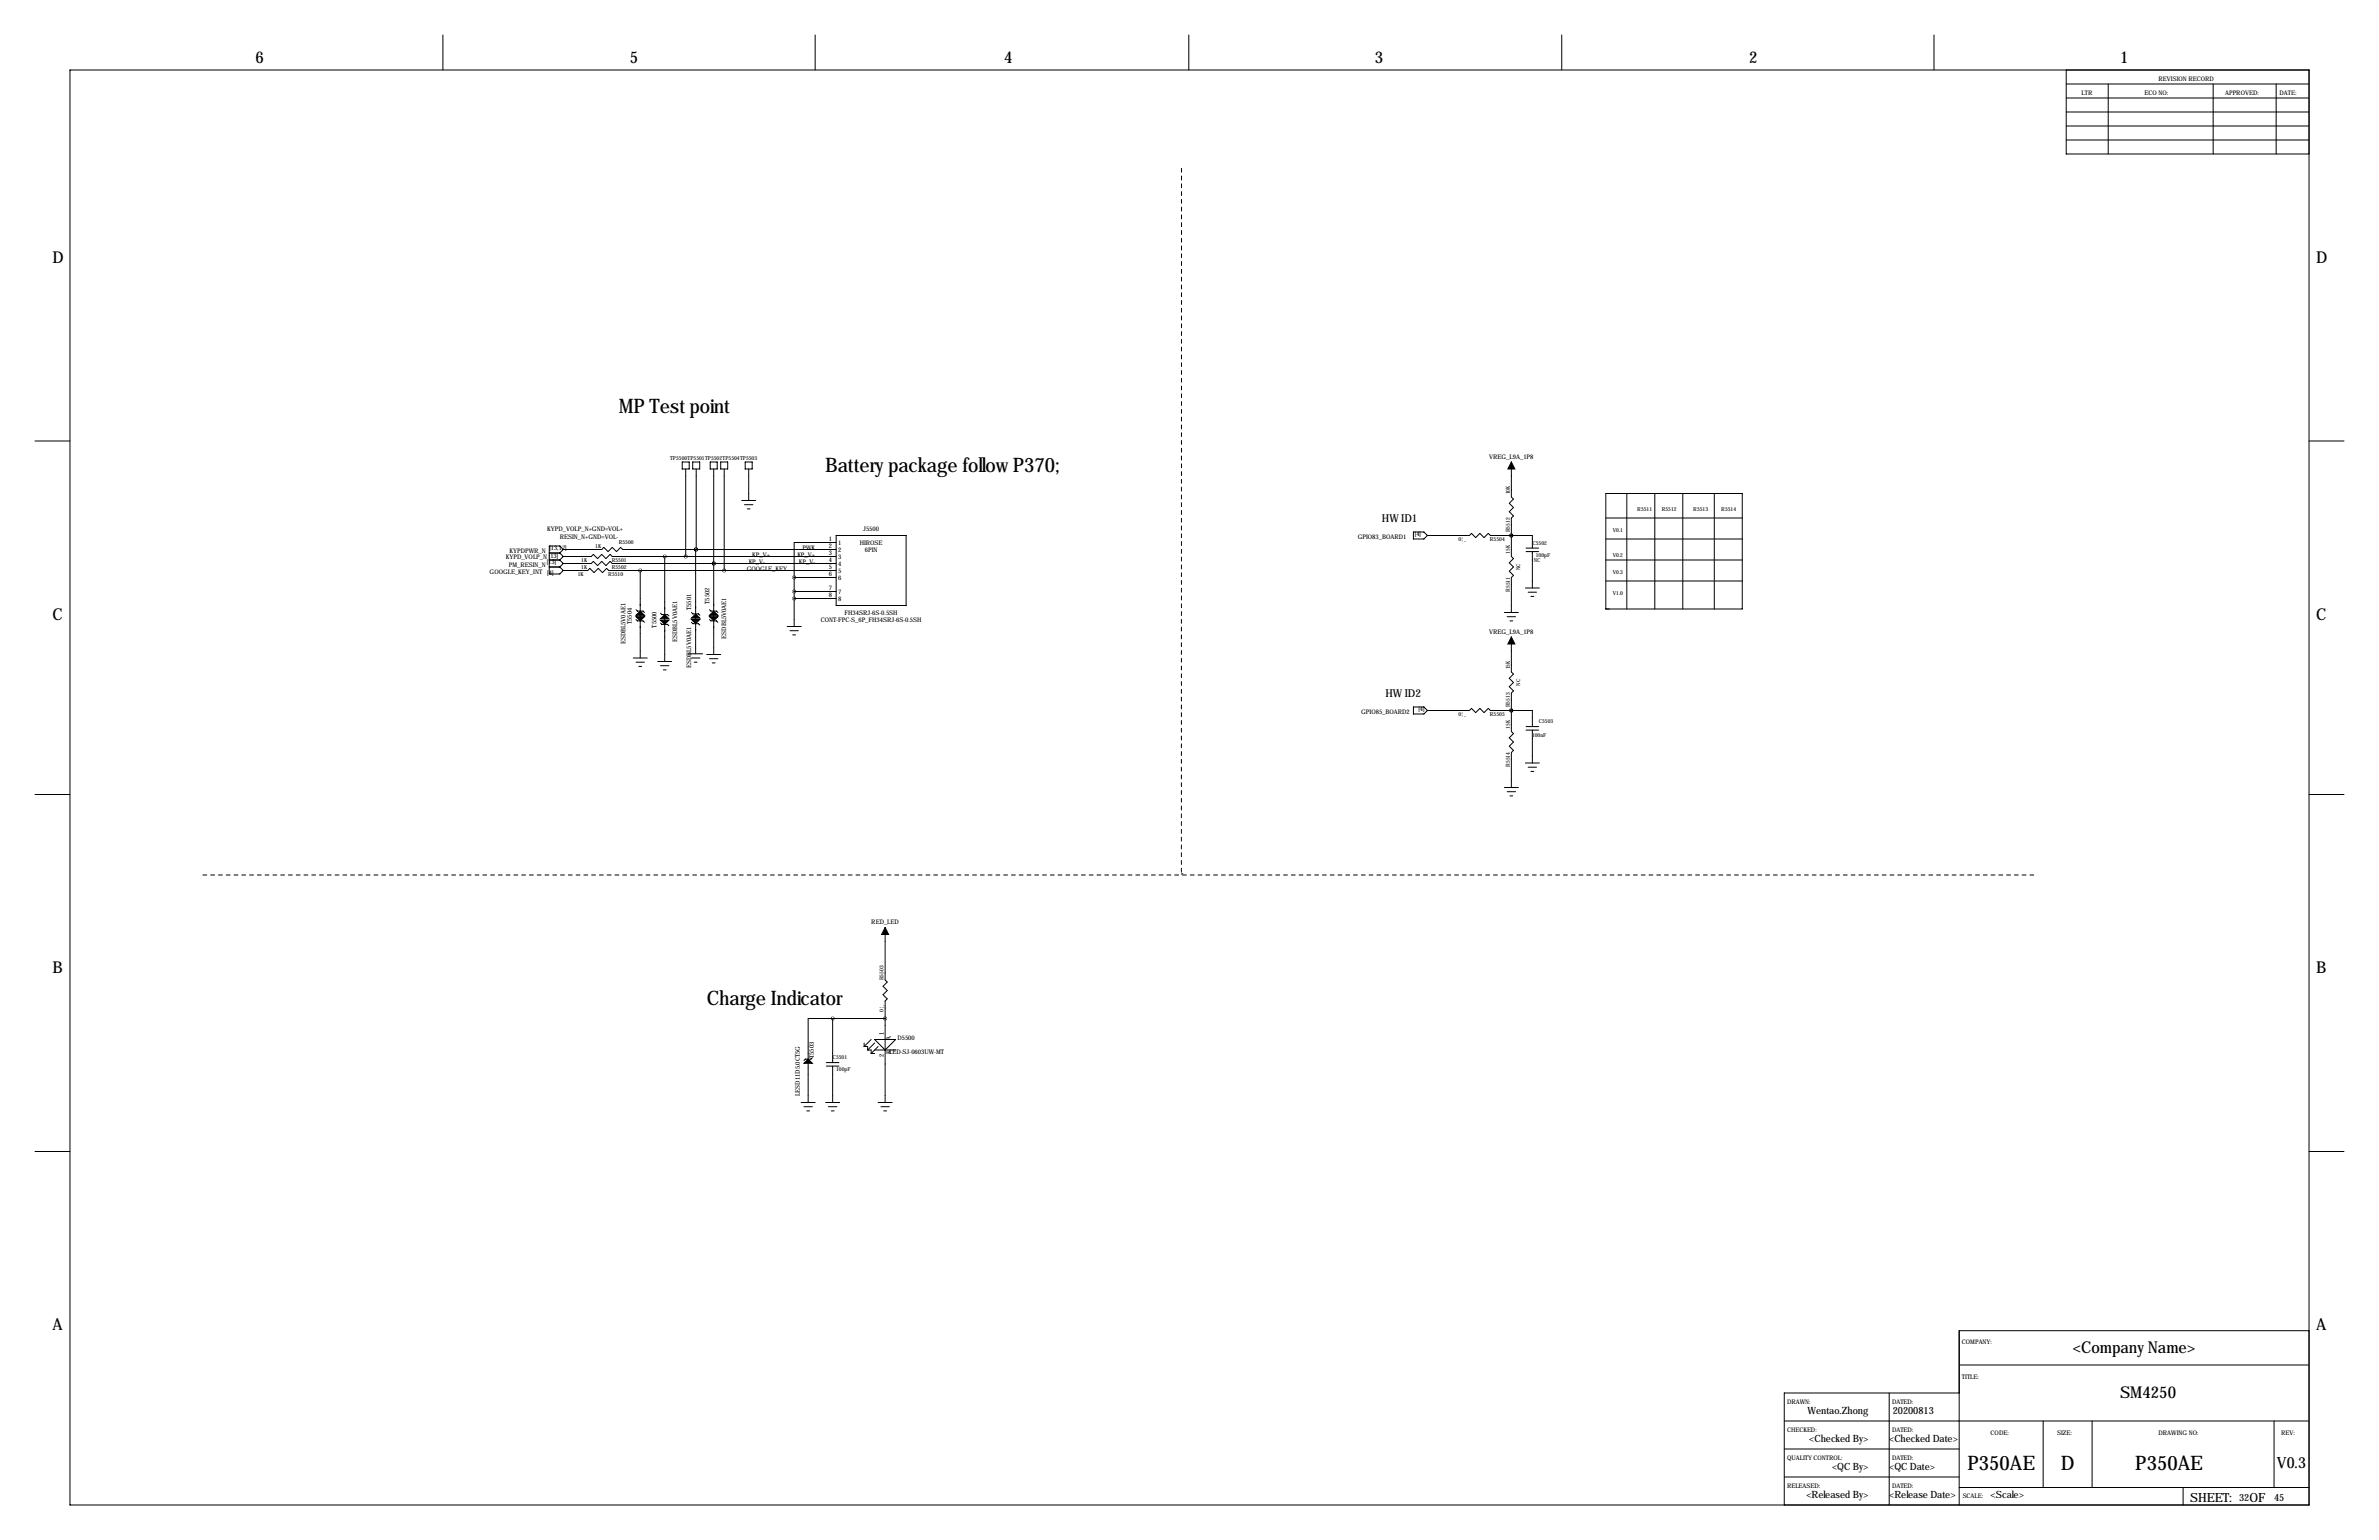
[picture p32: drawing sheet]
<svg xmlns="http://www.w3.org/2000/svg" width="864mm" height="559mm" viewBox="0 0 864 559" stroke-linecap="round" stroke-linejoin="round" font-family="sans-serif">
<defs><g id="words">
<g font-size="7.3">
<text x="224.6" y="149.9">MP Test point</text>
<text x="299.5" y="171.2">Battery package follow P370;</text>
<text x="256.5" y="364.5">Charge Indicator</text>
<text x="714.2" y="533.3">P350AE</text>
<text x="748.1" y="533.3">D</text>
<text x="775.1" y="533.3">P350AE</text>
</g>
<g font-size="5.9">
<text x="92.7" y="22.9">6</text>
<text x="228.6" y="22.9">5</text>
<text x="364.5" y="22.9">4</text>
<text x="499.1" y="22.9">3</text>
<text x="635" y="22.9">2</text>
<text x="769.6" y="22.9">1</text>
<text x="19" y="95.2">D</text>
<text x="840.7" y="95.2">D</text>
<text x="19" y="224.8">C</text>
<text x="840.7" y="224.8">C</text>
<text x="19" y="353.1">B</text>
<text x="840.7" y="353.1">B</text>
<text x="19" y="482.6">A</text>
<text x="840.7" y="482.6">A</text>
<text x="752.5" y="490.9">&lt;Company Name&gt;</text>
<text x="769.6" y="507.4">SM4250</text>
</g>
<text font-size="5.6" x="826.6" y="532.7">V0.3</text>
<g font-size="4.6">
<text x="795" y="544.8">SHEET:</text>
<text x="816.6" y="544.8">OF</text>
</g>
<g font-size="4">
<text x="501.6" y="189.2">HW ID1</text>
<text x="502.9" y="252.7">HW ID2</text>
</g>
<g font-size="3.6">
<text x="656.1" y="513">Wentao.Zhong</text>
<text x="687.1" y="513">20200813</text>
<text x="656.8" y="523.2">&lt;Checked By&gt;</text>
<text x="685.8" y="523.2">&lt;Checked Date&gt;</text>
<text x="665.1" y="533.3">&lt;QC By&gt;</text>
<text x="685.8" y="533.3">&lt;QC Date&gt;</text>
<text x="655.7" y="543.5">&lt;Released By&gt;</text>
<text x="685.8" y="543.5">&lt;Release Date&gt;</text>
<text x="722.6" y="543.5">&lt;Scale&gt;</text>
<text x="812.8" y="544.8">32</text>
<text x="825.5" y="544.8">45</text>
</g>
<g font-size="2.3">
<text x="783.6" y="29.2">REVISION RECORD</text>
<text x="755.6" y="34.3">LTR</text>
<text x="778.5" y="34.3">ECO NO:</text>
<text x="807.7" y="34.3">APPROVED:</text>
<text x="827.5" y="34.3">DATE:</text>
<text x="540.6" y="166.4">VREG_L9A_1P8</text>
<text x="198.7" y="192.8">KYPD_VOLP_N+GND=VOL+</text>
<text x="203.2" y="195.6">RESIN_N+GND=VOL-</text>
<text x="300.8" y="196.3">1</text>
<text x="304.3" y="197.6">1</text>
<text x="312.1" y="197.6">HIROSE</text>
<text x="313.3" y="192.5">J5500</text>
<text x="492.9" y="195.6">GPIO83_BOARD1</text>
<text x="513.6" y="194.6">[4]</text>
<text x="183.6" y="202.9">KYPD_VOLP_N [13]</text>
<text x="184.9" y="200.7">KYPDPWR_N</text>
<text x="199.4" y="199.7">[13,17]</text>
<text x="273" y="201.9">KP_V+</text>
<text x="289.5" y="201.9">KP_V+</text>
<text x="291.3" y="199.4">PWK</text>
<text x="300.8" y="198.9">2</text>
<text x="300.8" y="201.4">3</text>
<text x="300.8" y="204">4</text>
<text x="304.3" y="200.2">2</text>
<text x="304.3" y="202.7">3</text>
<text x="313.9" y="200.2">6PIN</text>
<text x="177.7" y="208.3">GOOGLE_KEY_INT</text>
<text x="184.7" y="205.7">PM_RESIN_N</text>
<text x="198.5" y="204.7">[13]</text>
<text x="198.7" y="208.5">[4]</text>
<text x="271.1" y="207">GOOGLE_KEY</text>
<text x="271.8" y="204.5">KP_V-</text>
<text x="290" y="204.5">KP_V-</text>
<text x="300.8" y="206.5">5</text>
<text x="300.8" y="209">6</text>
<text x="304.3" y="205.2">4</text>
<text x="304.3" y="207.8">5</text>
<text x="300.8" y="214.1">7</text>
<text x="304.3" y="210.3">6</text>
<text x="304.3" y="215.4">7</text>
<text x="251" y="221.4" transform="rotate(-90 251 221.4)">T5501</text>
<text x="257.5" y="219.1" transform="rotate(-90 257.5 219.1)">T5502</text>
<text x="300.8" y="216.7">8</text>
<text x="304.3" y="217.9">8</text>
<text x="229.4" y="226.5" transform="rotate(-90 229.4 226.5)">T5504</text>
<text x="238.3" y="227.8" transform="rotate(-90 238.3 227.8)">T5500</text>
<text x="297.9" y="225.6">CONT-FPC-S_6P_FH34SRJ-6S-0.5SH</text>
<text x="306.6" y="223">FH34SRJ-6S-0.5SH</text>
<text x="227" y="233.8" transform="rotate(-90 227 233.8)">ESDBL5V0AE1</text>
<text x="245.9" y="233.1" transform="rotate(-90 245.9 233.1)">ESDBL5V0AE1</text>
<text x="263.7" y="231.8" transform="rotate(-90 263.7 231.8)">ESDBL5V0AE1</text>
<text x="540.6" y="229.9">VREG_L9A_1P8</text>
<text x="251" y="242.5" transform="rotate(-90 251 242.5)">ESDBL5V0AE1</text>
<text x="494.1" y="259.1">GPIO85_BOARD2</text>
<text x="514.9" y="258.1">[4]</text>
<text x="316.3" y="335.3">RED_LED</text>
<text x="320.8" y="375.7" transform="rotate(-90 320.8 375.7)">1</text>
<text x="323.3" y="377.4" transform="rotate(-90 323.3 377.4)">A</text>
<text x="325.8" y="377.5">D5500</text>
<text x="295.4" y="384" transform="rotate(-90 295.4 384)">T5503</text>
<text x="320.8" y="383.7" transform="rotate(-90 320.8 383.7)">2</text>
<text x="322.8" y="382.3">LED-SJ-0603UW-MT</text>
<text x="323.3" y="382.3" transform="rotate(-90 323.3 382.3)">K</text>
<text x="290.3" y="397.6" transform="rotate(-90 290.3 397.6)">LESD11D5.0CT5G</text>
<text x="712.2" y="487.7">COMPANY:</text>
<text x="712.2" y="500.4">TITLE:</text>
<text x="648.7" y="509.3">DRAWN:</text>
<text x="686.8" y="509.3">DATED:</text>
<text x="648.7" y="519.4">CHECKED:</text>
<text x="686.8" y="519.4">DATED:</text>
<text x="722.6" y="520.7">CODE:</text>
<text x="746.8" y="520.7">SIZE:</text>
<text x="783.6" y="520.7">DRAWING NO:</text>
<text x="828" y="520.7">REV:</text>
<text x="648.7" y="529.6">QUALITY CONTROL:</text>
<text x="686.8" y="529.6">DATED:</text>
<text x="648.7" y="539.8">RELEASED:</text>
<text x="686.8" y="539.8">DATED:</text>
<text x="712.5" y="543.6">SCALE:</text>
</g>
<g font-size="2">
<text x="243.3" y="167">TP5500TP5501TP5502TP5504TP5503</text>
<text x="548" y="179.4" transform="rotate(-90 548 179.4)">10K</text>
<text x="594.4" y="185.4">R5511</text>
<text x="603.2" y="185.4">R5512</text>
<text x="614.7" y="185.4">R5513</text>
<text x="624.8" y="185.4">R5514</text>
<text x="224.6" y="197.5">R5500</text>
<text x="529.5" y="196.2">0¦¸</text>
<text x="540.9" y="196.2">R5504</text>
<text x="548" y="193.2" transform="rotate(-90 548 193.2)">R5512</text>
<text x="556.3" y="197.7">C5502</text>
<text x="585.5" y="193">V0.1</text>
<text x="211" y="203.9">1K</text>
<text x="216.1" y="198.8">1K</text>
<text x="222.1" y="203.9">R5501</text>
<text x="548" y="201" transform="rotate(-90 548 201)">15K</text>
<text x="557.5" y="202">100pF</text>
<text x="585.5" y="201.9">V0.2</text>
<text x="209.7" y="208.9">1K</text>
<text x="211" y="206.4">1K</text>
<text x="220.8" y="208.9">R5510</text>
<text x="222.1" y="206.4">R5502</text>
<text x="551.8" y="207" transform="rotate(-90 551.8 207)">NC</text>
<text x="556.8" y="204">NC</text>
<text x="585.5" y="208.3">V0.3</text>
<text x="548" y="214.8" transform="rotate(-90 548 214.8)">R5511</text>
<text x="585.5" y="215.9">V1.0</text>
<text x="548" y="242.9" transform="rotate(-90 548 242.9)">15K</text>
<text x="551.8" y="248.9" transform="rotate(-90 551.8 248.9)">NC</text>
<text x="548" y="256.7" transform="rotate(-90 548 256.7)">R5513</text>
<text x="529.5" y="259.7">0¦¸</text>
<text x="540.9" y="259.7">R5505</text>
<text x="558.6" y="262.3">C5503</text>
<text x="548" y="264.5" transform="rotate(-90 548 264.5)">15K</text>
<text x="556.2" y="267.4">100nF</text>
<text x="548" y="278.3" transform="rotate(-90 548 278.3)">R5514</text>
<text x="320.7" y="355.8" transform="rotate(-90 320.7 355.8)">R5503</text>
<text x="320.7" y="367.2" transform="rotate(-90 320.7 367.2)">0¦¸</text>
<text x="302.3" y="384.3">C5501</text>
<text x="303.5" y="388.7">100pF</text>
</g>
</g></defs>
<g fill="none" stroke="#000" stroke-width=".36">
<path d="M160.8 12.7v12.7M295.9 12.7v12.7M431.5 12.7v12.7M566.9 12.7v12.7M702.1 12.7v12.7M25.4 25.4h812.8v520.7h-812.8zM750.1 25.4v30.5h88.1M750.1 35.6h88.1M750.1 30.5h88.1M765.3 30.5v25.4M803.4 30.5v25.4M826.3 30.5v25.4"/>
<path d="M750.1 50.8h88.1M750.1 45.7h88.1M750.1 40.6h88.1M12.7 160h12.7M247.6 167.6h2.6v2.6h-2.6zM248.9 170.2v31.7M251.5 167.6h2.5v2.6h-2.5zM252.7 170.2v29.2M257.8 167.6h2.5v2.6h-2.5zM259.1 170.2v67.3M261.6 167.6h2.6v2.6h-2.6zM262.9 170.2v36.8"/>
<path d="M270.5 167.6h2.5v2.6h-2.5zM271.8 170.2v11.4M548.6 167.6v12.7l.8 .8-1.5 1.5 1.5 1.5-1.5 1.6 1.5 1.5-.8 .8v13.9l.8 .8-1.5 1.5 1.5 1.5-1.5 1.6 1.5 1.5-.8 .8v12.6M582.9 179.1h49.6v41.9h-49.6zM590.5 179.1v41.9M600.7 179.1v41.9M610.9 179.1v41.9M622.3 179.1v41.9M838.2 160h12.7M204.5 199.4h13.9l.8-.8 1.5 1.6 1.5-1.6 1.6 1.6 1.5-1.6 .8 .8h77.4M204.5 199.4l-1.3-1.3h-3.8v10.2h3.8l1.3-1.3M204.5 199.4l-1.3 1.3"/>
<path d="M252.5 199.4v37.8M269.2 181.6h5.1M270.3 183.1h3M271.3 184.7h1M303.5 196.8h-15.2v12.8M303.5 194.3h25.4v25.4h-25.4zM513.1 193h3.8l1.3 1.3-1.3 1.3h-3.8zM518.2 194.3h15.2l.8-.8 1.5 1.6 1.5-1.6 1.5 1.6 1.6-1.6 .7 .8h7.6M548.6 194.3h7.7v4.6M548.6 194.3h.1M554 198.9h4.5M582.9 188h49.6"/>
<path d="M582.9 195.6h49.6M199.4 203.2h3.8M199.4 200.7h3.8M199.4 205.7h3.8M203.2 200.7l1.3 1.2M203.2 203.2l1.3 1.3M203.2 205.7l1.3 1.3M204.5 201.9h10.1l.8-.7 1.5 1.5 1.5-1.5 1.6 1.5 1.5-1.5 .7 .7h81.3M204.5 204.5h10.1l.8-.8 1.5 1.5 1.5-1.5 1.6 1.5 1.5-1.5 .7 .8h81.3M204.5 207h8.9l.7-.8 1.5 1.6 1.6-1.6 1.5 1.6 1.5-1.6 .8 .8h82.5M204.5 201.9l-1.3 1.3M204.5 204.5l-1.3 1.2"/>
<path d="M232.4 207v31.8M241.3 201.9v38.1M259.1 204.5h.1M288.3 209.6h15.2M288.3 214.6h15.2M288.3 217.2h15.2M288.3 209.6v17.7M553.7 213.4h5.1M554 200.2h4.5M554.7 214.9h3.1M555.8 216.4h1M556.3 200.2v13.2"/>
<path d="M582.9 203.2h49.6M582.9 210.8h49.6M229.9 238.8h5M230.9 221.2l.5 .5h2l.5 .5M230.9 224.8l.5 .5h2l.5 .5M239.8 222.5l.5 .5h2l.5 .5M239.8 226.1l.5 .5h2l.5 .5M250 237.2h5.1M251 222.2l.5 .6h2l.6 .5M251 225.8l.5 .5h2l.6 .5M251 238.8h3.1M256.5 237.5h5.1"/>
<path d="M257.6 221.2l.5 .5h2l.5 .5M257.6 224.8l.5 .5h2l.5 .5M257.6 239h3M285.8 227.3h5M286.8 228.9h3M287.8 230.4h1M546.1 222.2h5.1M547.1 223.8h3.1M548.1 225.3h1M548.6 231.1v12.7l.8 .8-1.5 1.5 1.5 1.5-1.5 1.6 1.5 1.5-.8 .8v13.9l.8 .8-1.5 1.5 1.5 1.5-1.5 1.6 1.5 1.5-.8 .7v12.8M230.9 240.3h3M231.9 241.8h1"/>
<path d="M238.8 240h5M239.8 241.6h3M240.8 243.1h1M252 240.3h1M258.6 240.5h1M513.1 256.5h3.8l1.3 1.3-1.3 1.3h-3.8zM518.2 257.8h15.2l.8-.8 1.5 1.6 1.5-1.6 1.5 1.6 1.6-1.6 .7 .8h7.6M548.6 257.8h7.7v5.9M548.6 257.8h.1M553.7 276.9h5.1M554 263.7h4.5M554 264.9h4.5"/>
<path d="M554.7 278.4h3.1M555.8 279.9h1M556.3 264.9v12M12.7 288.3h12.7M546.1 285.8h5.1M547.1 287.3h3.1M548.1 288.8h1M838.2 288.3h12.7M321.3 336.5v19.1l.8 .8-1.6 1.5 1.6 1.5-1.6 1.5 1.6 1.6-.8 .7v36.8M302.3 369.6h-8.9v30.4M302.3 369.6v16M302.3 369.6h19"/>
<path d="M313.7 379.7h.1M313.7 379.7h1.3v1.3M313.7 378.5v1.2M316.2 377.2l-2.5 2.5M317.5 377.2h7.6l-3.8 3.8zM317.5 378.5l-2.5 2.5M318.8 379.7l-2.6 2.6M294.9 383.8l-.5 .5h-2l-.6 .5M300 385.6h4.5M300 386.8h4.5M302.3 386.8v13.2M315 381h.1"/>
<path d="M315 381h1.2v1.3M316.2 382.3h.1M316.2 382.3h1.3M317.5 381h7.6M12.7 417.8h12.7M290.8 400h5.1M291.8 401.6h3.1M292.9 403.1h1M299.7 400h5.1M300.7 401.6h3.1M301.8 403.1h1M318.8 400h5"/>
<path d="M319.8 401.6h3M320.8 403.1h1M838.2 417.8h12.7M711.2 495.3h127M838.2 482.9h-127v63.2M647.7 515.6h190.5M685.8 505.5v40.6M711.2 505.5h-63.5v40.6M741.7 515.6v24.2M759.5 515.6v24.2M825.5 515.6v24.2M647.7 535.9h63.5"/>
<path d="M647.7 525.8h63.5M711.2 539.8h127M792.5 539.8v6.3"/>
</g>
<path d="M428.9 61.1v256M73.7 317.5h665.4M428.9 317.1l.5-.1" fill="none" stroke="#000" stroke-width=".36" stroke-dasharray="1.4 1.4"/>
<path d="M548.6 167.6l1.3 2.6h-2.5zM230.9 223.3l1.5-1.6 1.5 1.6zM230.9 223.8h3l-1.5 1.5zM239.8 224.5l1.5-1.5 1.5 1.5zM239.8 225h3l-1.5 1.6zM252.5 222.8l1.6 1.5h-3.1zM251 224.8h3.1l-1.6 1.5zM257.6 223.3l1.5-1.6 1.5 1.6zM257.6 223.8h3l-1.5 1.5zM548.6 231.1l1.3 2.6h-2.5zM321.3 336.5l1.3 2.6h-2.6zM293.4 384.3l1.5 1.5h-3.1z" fill="#000" stroke="#000" stroke-width=".36"/>
<path d="M288.2 209.6a.05 .05 0 0 0 .1 0 .05 .05 0 0 0-.1 0zM288.2 214.6a.05 .05 0 0 0 .1 0 .05 .05 0 0 0-.1 0zM288.2 217.2a.05 .05 0 0 0 .1 0 .05 .05 0 0 0-.1 0zM252.5 199.4a.05 .05 0 0 0 .1 0 .05 .05 0 0 0-.1 0zM252.7 199.4a.05 .05 0 0 0 .1 0 .05 .05 0 0 0-.1 0zM248.9 201.9a.05 .05 0 0 0 .1 0 .05 .05 0 0 0-.1 0zM232.4 207a.05 .05 0 0 0 .1 0 .05 .05 0 0 0-.1 0zM321.3 369.6a.05 .05 0 0 0 .1 0 .05 .05 0 0 0-.1 0zM302.2 369.6a.05 .05 0 0 0 .1 0 .05 .05 0 0 0-.1 0zM259 204.5a.05 .05 0 0 0 .1 0 .05 .05 0 0 0-.1 0zM259 204.5a.05 .05 0 0 0 .1 0 .05 .05 0 0 0-.1 0zM262.8 207a.05 .05 0 0 0 .1 0 .05 .05 0 0 0-.1 0zM548.6 194.3a.05 .05 0 0 0 .1 0 .05 .05 0 0 0-.1 0zM548.6 194.3a.05 .05 0 0 0 .1 0 .05 .05 0 0 0-.1 0zM548.6 257.8a.05 .05 0 0 0 .1 0 .05 .05 0 0 0-.1 0zM548.6 257.8a.05 .05 0 0 0 .1 0 .05 .05 0 0 0-.1 0z" fill="#000" stroke="#000" stroke-width="1.3"/>
<use href="#words"/>
</svg>
